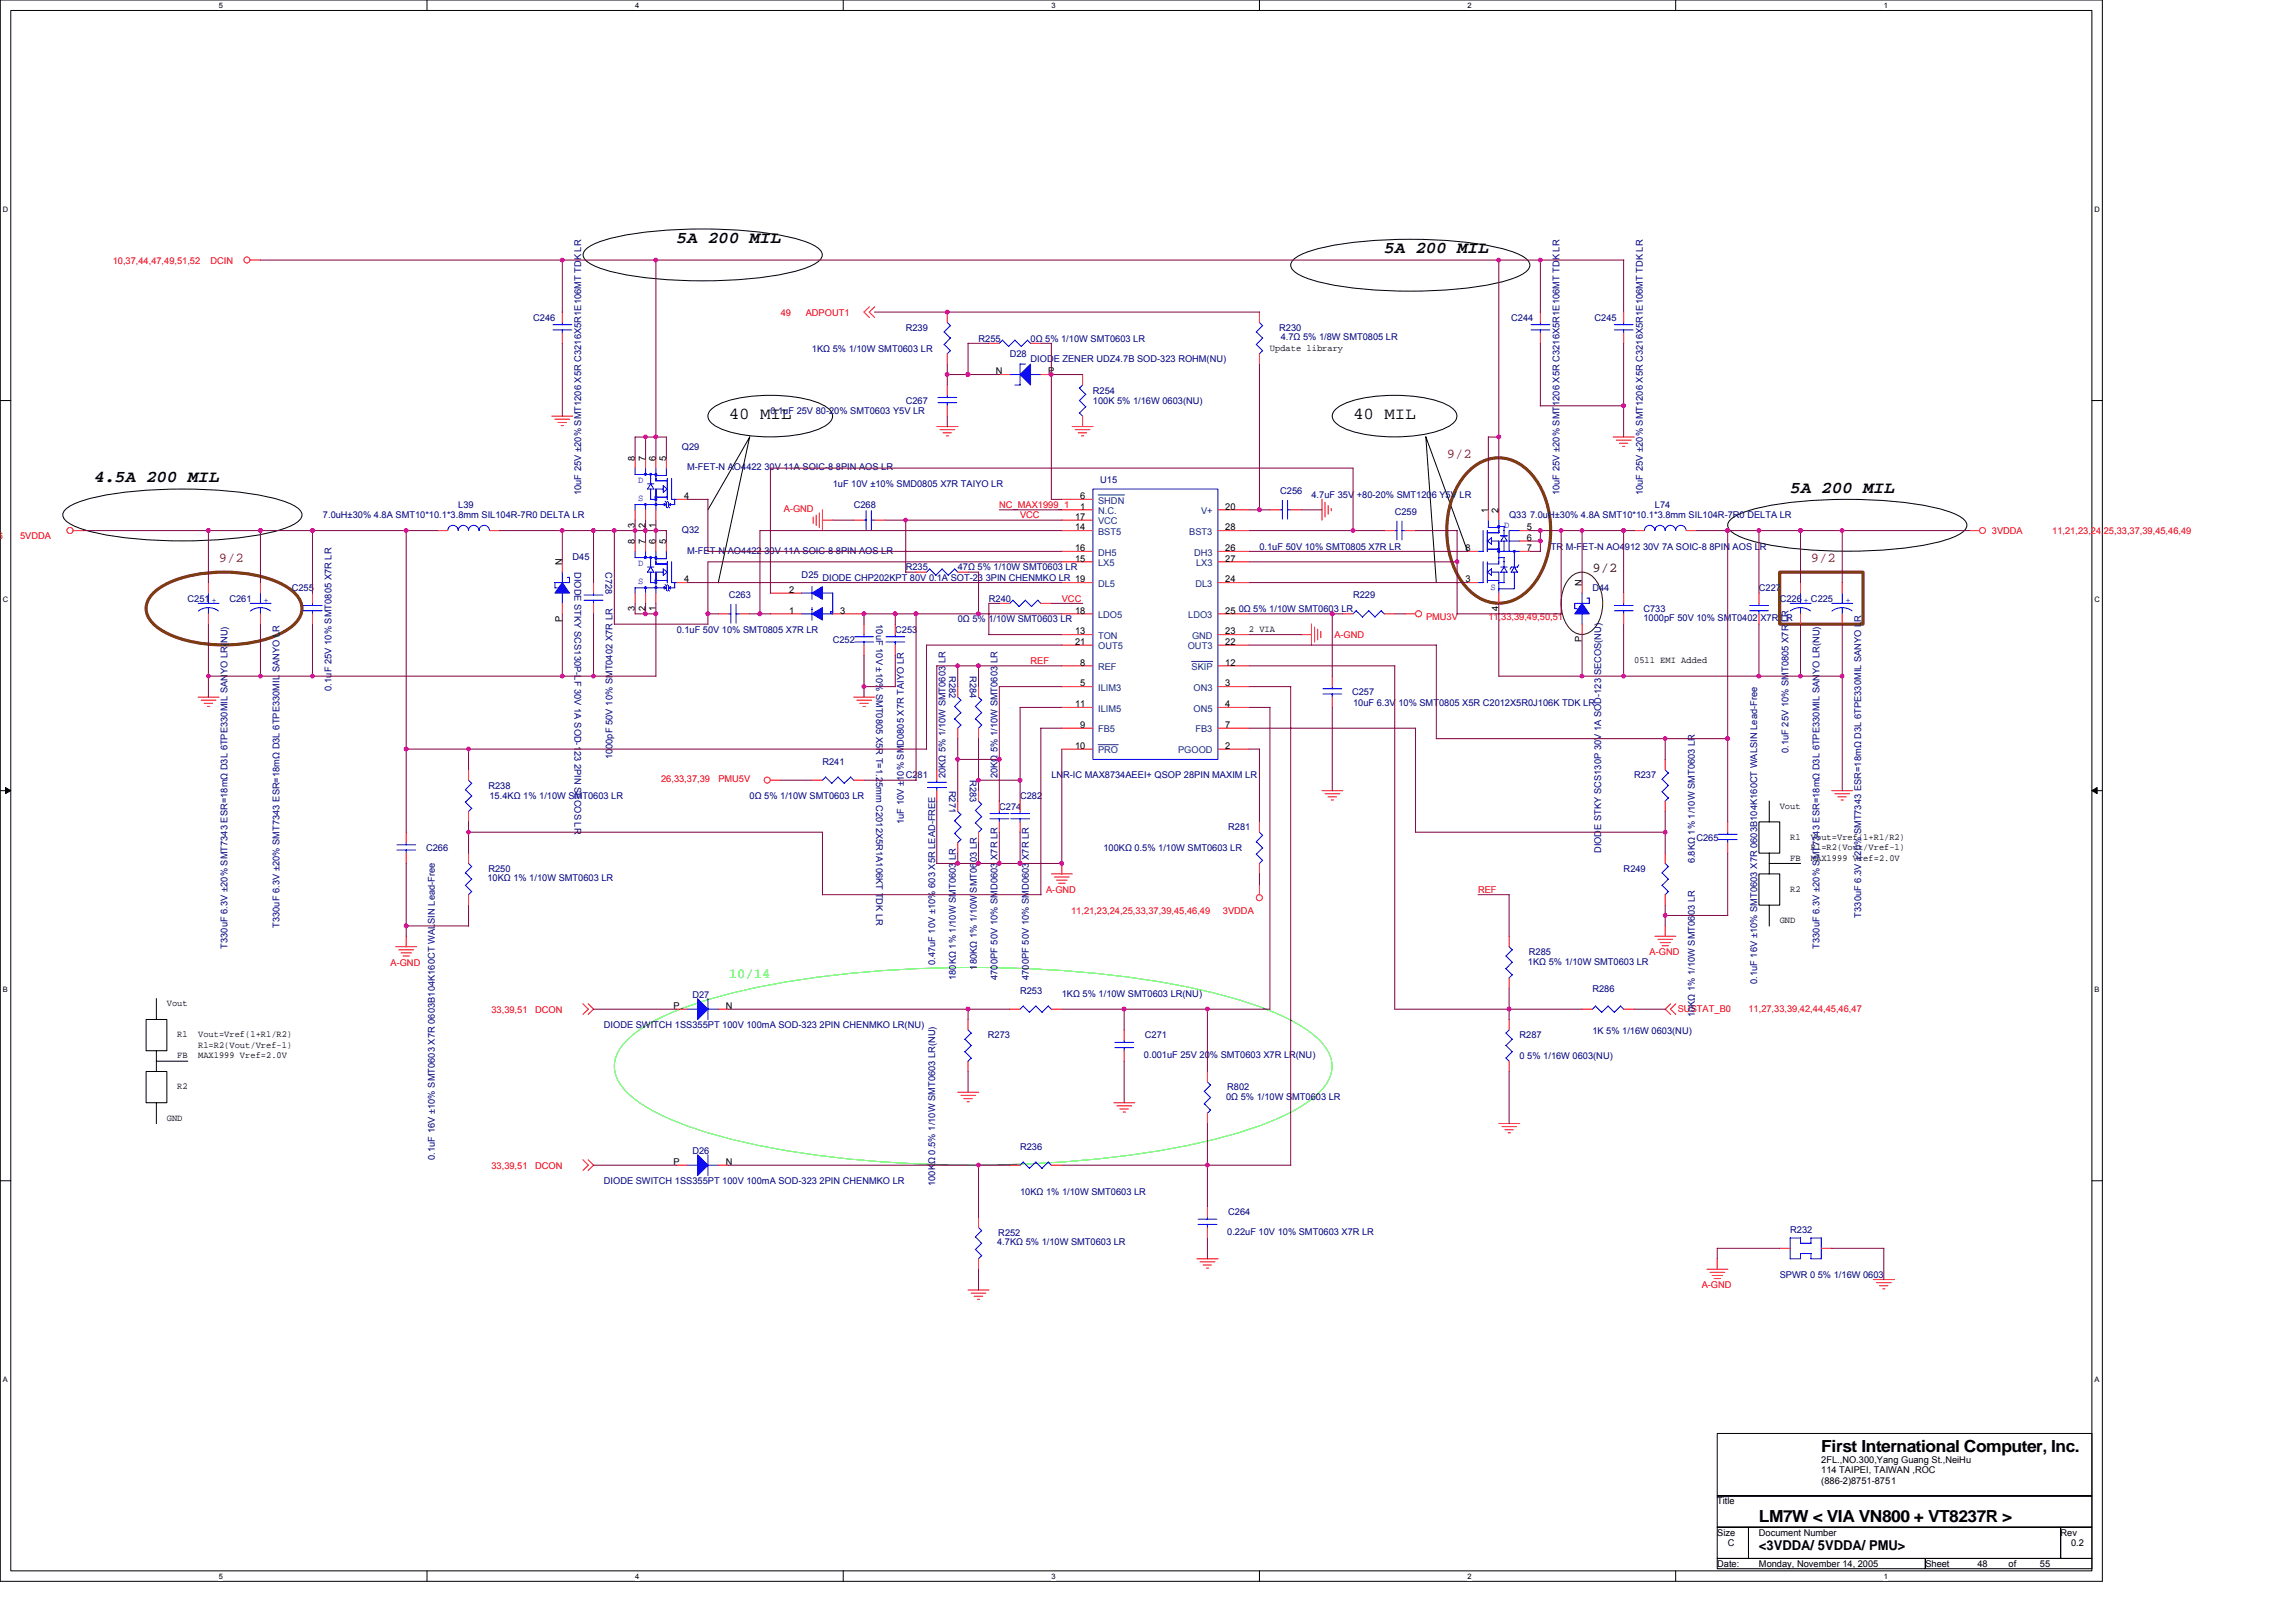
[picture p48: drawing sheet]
<svg xmlns="http://www.w3.org/2000/svg" width="297mm" height="210mm" viewBox="0 0 297 210" stroke-linecap="round" stroke-linejoin="round" font-family="sans-serif">
<defs><g id="words">
<g font-size="2.2">
<text x="87.5" y="31.5">5A 200 MIL</text>
<text x="179.1" y="32.8">5A 200 MIL</text>
<text x="94.3" y="54.2">40 MIL</text>
<text x="175" y="54.2">40 MIL</text>
<text x="12.2" y="62.4">4.5A 200 MIL</text>
<text x="231.6" y="63.8">5A 200 MIL</text>
<text x="235.6" y="187.9">First International Computer, Inc.</text>
<text x="227.6" y="197">LM7W &lt; VIA VN800 + VT8237R &gt;</text>
</g>
<g font-size="1.8" fill="#804000">
<text x="187.2" y="59.3">9/2</text>
<text x="28.3" y="72.7">9/2</text>
<text x="234.3" y="72.7">9/2</text>
</g>
<text font-size="1.8" fill="#400000" x="206" y="74.1">9/2</text>
<text font-size="1.8" fill="#0f0" x="94.3" y="126.6">10/14</text>
<text font-size="1.8" x="227.6" y="200.6">&lt;3VDDA/ 5VDDA/ PMU&gt;</text>
<g font-size="1.2" fill="#f00">
<text x="14.6" y="34.1">10,37,44,47,49,51,52</text>
<text x="27.2" y="34.1">DCIN</text>
<text x="101" y="40.8">49</text>
<text x="104.2" y="40.8">ADPOUT1</text>
<text x="129.3" y="65.7">NC_MAX1999_1</text>
<text x="-.3" y="69.8">6</text>
<text x="2.6" y="69.8">5VDDA</text>
<text x="101.4" y="66.3">A-GND</text>
<text x="132" y="67.1">VCC</text>
<text x="257.7" y="69.1">3VDDA</text>
<text x="265.5" y="69.1">11,21,23,24,25,33,37,39,45,46,49</text>
<text x="137.4" y="77.9">VCC</text>
<text x="172.6" y="82.5">A-GND</text>
<text x="184.5" y="80.3">PMU3V</text>
<text x="192.5" y="80.3">11,33,39,49,50,51</text>
<text x="133.3" y="85.9">REF</text>
<text x="85.5" y="101.3">26,33,37,39</text>
<text x="92.9" y="101.3">PMU5V</text>
<text x="135.3" y="115.5">A-GND</text>
<text x="138.6" y="118.2">11,21,23,24,25,33,37,39,45,46,49</text>
<text x="158.2" y="118.2">3VDDA</text>
<text x="191.2" y="115.5">REF</text>
<text x="50.5" y="125">A-GND</text>
<text x="213.4" y="123.6">A-GND</text>
<text x="63.6" y="131.1">33,39,51</text>
<text x="69.2" y="131.1">DCON</text>
<text x="217.1" y="131">SUSTAT_B0</text>
<text x="226.2" y="131">11,27,33,39,42,44,45,46,47</text>
<text x="63.6" y="151.3">33,39,51</text>
<text x="69.2" y="151.3">DCON</text>
<text x="220.2" y="166.7">A-GND</text>
</g>
<g font-size="1.2" fill="#000080">
<text x="69" y="41.5">C246</text>
<text x="195.5" y="41.5">C244</text>
<text x="206.3" y="41.5">C245</text>
<text x="105" y="45.5">1KΩ 5% 1/10W SMT0603 LR</text>
<text x="117.2" y="42.8">R239</text>
<text x="126.6" y="44.2">R255</text>
<text x="130.6" y="46.2">D28</text>
<text x="133.3" y="44.2">0Ω 5% 1/10W SMT0603 LR</text>
<text x="133.3" y="46.9">DIODE ZENER UDZ4.7B SOD-323 ROHM(NU)</text>
<text x="165.5" y="42.8">R230</text>
<text x="165.7" y="44">4.7Ω 5% 1/8W SMT0805 LR</text>
<text x="99.7" y="53.6">0.1uF 25V 80-20% SMT0603 Y5V LR</text>
<text x="117.2" y="52.3">C267</text>
<text x="141.4" y="50.9">R254</text>
<text x="141.4" y="52.3">100K 5% 1/16W 0603(NU)</text>
<text x="88.2" y="58.2">Q29</text>
<text x="59.3" y="65.7">L39</text>
<text x="75.2" y="64.1" transform="rotate(-90 75.2 64.1)">10uF 25V ±20% SMT1206 X5R C3216X5R1E106MT TDK LR</text>
<text x="88.9" y="60.9">M-FET-N AO4422 30V 11A SOIC-8 8PIN AOS LR</text>
<text x="107.7" y="63">1uF 10V ±10% SMD0805 X7R TAIYO LR</text>
<text x="110.4" y="65.7">C268</text>
<text x="142.3" y="62.5">U15</text>
<text x="165.6" y="64">C256</text>
<text x="169.7" y="64.4">4.7uF 35V +80-20% SMT1206 Y5V LR</text>
<text x="201.8" y="64.1" transform="rotate(-90 201.8 64.1)">10uF 25V ±20% SMT1206 X5R C3216X5R1E106MT TDK LR</text>
<text x="212.5" y="64.1" transform="rotate(-90 212.5 64.1)">10uF 25V ±20% SMT1206 X5R C3216X5R1E106MT TDK LR</text>
<text x="214.1" y="65.7">L74</text>
<text x="41.8" y="67.1">7.0uH±30% 4.8A SMT10*10.1*3.8mm SIL104R-7R0 DELTA LR</text>
<text x="88.2" y="69">Q32</text>
<text x="88.9" y="71.6">M-FET-N AO4422 30V 11A SOIC-8 8PIN AOS LR</text>
<text x="162.9" y="71.1">0.1uF 50V 10% SMT0805 X7R LR</text>
<text x="180.4" y="66.7">C259</text>
<text x="195.2" y="67.1">Q33</text>
<text x="197.9" y="67.1">7.0uH±30% 4.8A SMT10*10.1*3.8mm SIL104R-7R0 DELTA LR</text>
<text x="200.6" y="71.1">TR M-FET-N AO4912 30V 7A SOIC-8 8PIN AOS LR</text>
<text x="24.3" y="77.9">C251 +</text>
<text x="29.7" y="77.9">C261</text>
<text x="37.7" y="76.5">C255</text>
<text x="74.1" y="72.5">D45</text>
<text x="74.3" y="74" transform="rotate(90 74.3 74)">DIODE STKY SCS130P-LF 30V 1A SOD-123 2PIN SECOS LR</text>
<text x="78.4" y="74" transform="rotate(90 78.4 74)">C728</text>
<text x="94.3" y="77.4">C263</text>
<text x="103.7" y="74.7">D25</text>
<text x="106.4" y="75.1">DIODE CHP202KPT 80V 0.1A SOT-23 3PIN CHENMKO LR 19</text>
<text x="117.2" y="73.8">R235</text>
<text x="123.9" y="73.8">47Ω 5% 1/10W SMT0603 LR</text>
<text x="127.9" y="77.9">R240</text>
<text x="175" y="77.4">R229</text>
<text x="206" y="76.5">D44</text>
<text x="227.6" y="76.5">C227</text>
<text x="230.2" y="77.9">C226 + C225</text>
<text x="87.5" y="81.9">0.1uF 50V 10% SMT0805 X7R LR</text>
<text x="107.7" y="83.2">C252</text>
<text x="113.3" y="80.8" transform="rotate(90 113.3 80.8)">10uF 10V ±10% SMT0805 X5R T=1.25mm C2012X5R1A106KT TDK LR</text>
<text x="115.8" y="81.9">C253</text>
<text x="123.9" y="80.5">0Ω 5% 1/10W SMT0603 LR</text>
<text x="160.2" y="79.2">0Ω 5% 1/10W SMT0603 LR</text>
<text x="212.6" y="79.2">C733</text>
<text x="212.6" y="80.4">1000pF 50V 10% SMT0402 X7R LR</text>
<text x="42.9" y="89.4" transform="rotate(-90 42.9 89.4)">0.1uF 25V 10% SMT0805 X7R LR</text>
<text x="122.8" y="87.5" transform="rotate(90 122.8 87.5)">R282</text>
<text x="125.5" y="87.5" transform="rotate(90 125.5 87.5)">R284</text>
<text x="174.9" y="90">C257</text>
<text x="175" y="91.3">10uF 6.3V 10% SMT0805 X5R C2012X5R0J106K TDK LR</text>
<text x="79.2" y="98.3" transform="rotate(-90 79.2 98.3)">1000pF 50V 10% SMT0402 X7R LR</text>
<text x="106.4" y="99">R241</text>
<text x="117.2" y="100.7">C281</text>
<text x="122.3" y="100.7" transform="rotate(-90 122.3 100.7)">20KΩ 5% 1/10W SMT0603 LR</text>
<text x="125.5" y="101" transform="rotate(90 125.5 101)">R283</text>
<text x="129" y="100.7" transform="rotate(-90 129 100.7)">20KΩ 5% 1/10W SMT0603 LR</text>
<text x="136" y="100.7">LNR-IC MAX8734AEEI+ QSOP 28PIN MAXIM LR</text>
<text x="211.4" y="100.7">R237</text>
<text x="231.4" y="97.5" transform="rotate(-90 231.4 97.5)">0.1uF 25V 10% SMT0805 X7R LR</text>
<text x="63.2" y="102.1">R238</text>
<text x="63.3" y="103.4">15.4KΩ 1% 1/10W SMT0603 LR</text>
<text x="97" y="103.4">0Ω 5% 1/10W SMT0603 LR</text>
<text x="116.9" y="106.6" transform="rotate(-90 116.9 106.6)">1uF 10V ±10% SMD0805 X7R TAIYO LR</text>
<text x="122.8" y="102.3" transform="rotate(90 122.8 102.3)">R271</text>
<text x="129.3" y="104.8">C274</text>
<text x="132" y="103.4">C282</text>
<text x="158.9" y="107.5">R281</text>
<text x="55.1" y="110.2">C266</text>
<text x="63.2" y="112.8">R250</text>
<text x="142.7" y="110.2">100KΩ 0.5% 1/10W SMT0603 LR</text>
<text x="207.1" y="110.4" transform="rotate(-90 207.1 110.4)">DIODE STKY SCS130P 30V 1A SOD-123 SECOS(NU)</text>
<text x="210.1" y="112.8">R249</text>
<text x="219.3" y="111.7" transform="rotate(-90 219.3 111.7)">6.8KΩ 1% 1/10W SMT0603 LR</text>
<text x="219.5" y="108.8">C265</text>
<text x="63.1" y="114">10KΩ 1% 1/10W SMT0603 LR</text>
<text x="240.8" y="118.7" transform="rotate(-90 240.8 118.7)">T330uF 6.3V ±20% SMT7343 ESR=18mΩ D3L 6TPE330MIL SANYO LR</text>
<text x="29.4" y="122.8" transform="rotate(-90 29.4 122.8)">T330uF 6.3V ±20% SMT7343 ESR=18mΩ D3L 6TPE330MIL SANYO LR(NU)</text>
<text x="36.2" y="120.1" transform="rotate(-90 36.2 120.1)">T330uF 6.3V ±20% SMT7343 ESR=18mΩ D3L 6TPE330MIL SANYO LR</text>
<text x="121" y="124.9" transform="rotate(-90 121 124.9)">0.47uF 10V ±10% 603 X5R LEAD-FREE</text>
<text x="126.4" y="125.5" transform="rotate(-90 126.4 125.5)">180KΩ 1% 1/10W SMT0603 LR</text>
<text x="197.7" y="124.8">1KΩ 5% 1/10W SMT0603 LR</text>
<text x="197.8" y="123.6">R285</text>
<text x="235.4" y="122.8" transform="rotate(-90 235.4 122.8)">T330uF 6.3V ±20% SMT7343 ESR=18mΩ D3L 6TPE330MIL SANYO LR(NU)</text>
<text x="89.6" y="129.1">D27</text>
<text x="123.7" y="126.8" transform="rotate(-90 123.7 126.8)">180KΩ 1% 1/10W SMT0603 LR</text>
<text x="129" y="126.8" transform="rotate(-90 129 126.8)">4700PF 50V 10% SMD0603 X7R LR</text>
<text x="132" y="128.6">R253</text>
<text x="133.1" y="126.8" transform="rotate(-90 133.1 126.8)">4700PF 50V 10% SMD0603 X7R LR</text>
<text x="137.4" y="129">1KΩ 5% 1/10W SMT0603 LR(NU)</text>
<text x="206" y="128.3">R286</text>
<text x="219.3" y="131.7" transform="rotate(-90 219.3 131.7)">10KΩ 1% 1/10W SMT0603 LR</text>
<text x="227.3" y="127.4" transform="rotate(-90 227.3 127.4)">0.1uF 16V ±10% SMT0603 X7R 0603B104K160CT WALSIN Lead-Free</text>
<text x="78.1" y="133">DIODE SWITCH 1SS355PT 100V 100mA SOD-323 2PIN CHENMKO LR(NU)</text>
<text x="127.8" y="134.4">R273</text>
<text x="148" y="136.9">0.001uF 25V 20% SMT0603 X7R LR(NU)</text>
<text x="148.1" y="134.4">C271</text>
<text x="196.6" y="134.4">R287</text>
<text x="196.6" y="137.1">0 5% 1/16W 0603(NU)</text>
<text x="206" y="133.8">1K 5% 1/16W 0603(NU)</text>
<text x="158.6" y="142.3">0Ω 5% 1/10W SMT0603 LR</text>
<text x="158.8" y="141.1">R802</text>
<text x="89.6" y="149.3">D26</text>
<text x="132" y="148.8">R236</text>
<text x="56.2" y="150.1" transform="rotate(-90 56.2 150.1)">0.1uF 16V ±10% SMT0603 X7R 0603B104K160CT WALSIN Lead-Free</text>
<text x="78.1" y="153.2">DIODE SWITCH 1SS355PT 100V 100mA SOD-323 2PIN CHENMKO LR</text>
<text x="121" y="153.5" transform="rotate(-90 121 153.5)">100K</text>
<text x="121" y="150.6" transform="rotate(-90 121 150.6)">Ω 0.5% 1/10W SMT0603 LR(NU)</text>
<text x="132" y="154.6">10KΩ 1% 1/10W SMT0603 LR</text>
<text x="129" y="161.2">4.7KΩ 5% 1/10W SMT0603 LR</text>
<text x="129.2" y="160">R252</text>
<text x="158.8" y="159.8">0.22uF 10V 10% SMT0603 X7R LR</text>
<text x="158.9" y="157.3">C264</text>
<text x="231.6" y="159.6">R232</text>
<text x="230.2" y="165.4">SPWR 0 5% 1/16W 0603</text>
</g>
<g font-size="1.2">
<text x="164.3" y="45.4">Update library</text>
<text x="128.8" y="48.5">N</text>
<text x="135.6" y="48.5">P</text>
<text x="82.1" y="59.6" transform="rotate(-90 82.1 59.6)">8</text>
<text x="83.5" y="59.6" transform="rotate(-90 83.5 59.6)">7</text>
<text x="84.8" y="59.6" transform="rotate(-90 84.8 59.6)">6</text>
<text x="86.2" y="59.6" transform="rotate(-90 86.2 59.6)">5</text>
<text x="88.5" y="64.6">4</text>
<text x="139.8" y="64.6">6</text>
<text x="139.8" y="66">1</text>
<text x="158.5" y="66">20</text>
<text x="82.1" y="70.4" transform="rotate(-90 82.1 70.4)">8</text>
<text x="82.1" y="68.3" transform="rotate(-90 82.1 68.3)">3</text>
<text x="83.5" y="70.4" transform="rotate(-90 83.5 70.4)">7</text>
<text x="83.5" y="68.3" transform="rotate(-90 83.5 68.3)">2</text>
<text x="84.8" y="70.4" transform="rotate(-90 84.8 70.4)">6</text>
<text x="84.8" y="68.3" transform="rotate(-90 84.8 68.3)">1</text>
<text x="86.2" y="70.4" transform="rotate(-90 86.2 70.4)">5</text>
<text x="139.1" y="68.6">14</text>
<text x="139.1" y="71.3">16</text>
<text x="139.1" y="67.3">17</text>
<text x="158.5" y="71.3">26</text>
<text x="158.5" y="68.6">28</text>
<text x="189.6" y="71.3">8</text>
<text x="192.5" y="66.4" transform="rotate(-90 192.5 66.4)">1</text>
<text x="193.9" y="66.4" transform="rotate(-90 193.9 66.4)">2</text>
<text x="197.5" y="70">6</text>
<text x="197.5" y="68.6">5</text>
<text x="197.5" y="71.3">7</text>
<text x="72.7" y="73.1" transform="rotate(-90 72.7 73.1)">N</text>
<text x="88.5" y="75.4">4</text>
<text x="102.1" y="76.7">2</text>
<text x="139.1" y="72.7">15</text>
<text x="158.5" y="72.7">27</text>
<text x="158.5" y="75.4">24</text>
<text x="189.6" y="75.4">3</text>
<text x="204.7" y="75.8" transform="rotate(-90 204.7 75.8)">N</text>
<text x="72.7" y="80.4" transform="rotate(-90 72.7 80.4)">P</text>
<text x="82.1" y="79.1" transform="rotate(-90 82.1 79.1)">3</text>
<text x="83.5" y="79.1" transform="rotate(-90 83.5 79.1)">2</text>
<text x="84.8" y="79.1" transform="rotate(-90 84.8 79.1)">1</text>
<text x="102.1" y="79.4">1</text>
<text x="108.7" y="79.4">3</text>
<text x="139.1" y="79.4">18</text>
<text x="139.1" y="82.1">13</text>
<text x="139.1" y="83.5">21</text>
<text x="158.5" y="82.1">23</text>
<text x="158.5" y="83.5">22</text>
<text x="158.5" y="79.4">25</text>
<text x="161.6" y="81.7">2 VIA</text>
<text x="193.9" y="79.1" transform="rotate(-90 193.9 79.1)">4</text>
<text x="204.7" y="83.1" transform="rotate(-90 204.7 83.1)">P</text>
<text x="139.8" y="86.1">8</text>
<text x="139.8" y="88.8">5</text>
<text x="158.5" y="88.8">3</text>
<text x="158.5" y="86.1">12</text>
<text x="211.4" y="85.8">0511 EMI Added</text>
<text x="139.1" y="91.5">11</text>
<text x="139.8" y="94.2">9</text>
<text x="158.5" y="91.5">4</text>
<text x="158.5" y="94.2">7</text>
<text x="139.1" y="96.9">10</text>
<text x="158.5" y="96.9">2</text>
<text x="230.2" y="104.6">Vout</text>
<text x="231.6" y="108.7">R1</text>
<text x="231.6" y="111.4">FB</text>
<text x="234.3" y="111.4">MAX1999 Vref=2.0V</text>
<text x="234.3" y="108.7">Vout=Vref(1+R1/R2)</text>
<text x="234.3" y="110">R1=R2(Vout/Vref-1)</text>
<text x="230.2" y="119.4">GND</text>
<text x="231.6" y="115.4">R2</text>
<text x="21.6" y="130.2">Vout</text>
<text x="87.1" y="130.6">P</text>
<text x="93.9" y="130.6">N</text>
<text x="22.9" y="134.3">R1</text>
<text x="22.9" y="136.9">FB</text>
<text x="25.6" y="136.9">MAX1999 Vref=2.0V</text>
<text x="25.6" y="134.3">Vout=Vref(1+R1/R2)</text>
<text x="25.6" y="135.6">R1=R2(Vout/Vref-1)</text>
<text x="22.9" y="141">R2</text>
<text x="21.6" y="145">GND</text>
<text x="87.1" y="150.8">P</text>
<text x="93.9" y="150.8">N</text>
<text x="235.6" y="189.3">2FL.,NO.300,Yang Guang St.,NeiHu</text>
<text x="235.6" y="190.6">114 TAIPEI, TAIWAN ,ROC</text>
<text x="222.2" y="194.7">Title</text>
<text x="235.6" y="192">(886-2)8751-8751</text>
<text x="222.2" y="198.7">Size</text>
<text x="222.2" y="202.8">Date:</text>
<text x="223.5" y="200.1">C</text>
<text x="227.6" y="198.7">Document Number</text>
<text x="227.6" y="202.8">Monday, November 14, 2005</text>
<text x="249.1" y="202.8">Sheet</text>
<text x="255.8" y="202.8">48</text>
<text x="259.9" y="202.8">of</text>
<text x="263.9" y="202.8">55</text>
<text x="266.6" y="198.7">Rev</text>
<text x="267.9" y="200.1">0.2</text>
</g>
<g font-size="1.2" fill="#00f">
<text x="82.6" y="64.8">S</text>
<text x="82.6" y="62.5">D</text>
<text x="194.6" y="68.3">D</text>
<text x="34.1" y="78">+</text>
<text x="82.6" y="75.6">S</text>
<text x="82.6" y="73.3">D</text>
<text x="192.8" y="76.4">S</text>
<text x="238.7" y="78">+</text>
</g>
<g font-size="1.2" fill="#004080">
<text x="142.1" y="65.2">SHDN</text>
<text x="142.1" y="69.2">BST5</text>
<text x="142.1" y="66.5">N.C.</text>
<text x="142.1" y="71.9">DH5</text>
<text x="142.1" y="67.9">VCC</text>
<text x="153.9" y="69.2">BST3</text>
<text x="154.5" y="71.9">DH3</text>
<text x="155.4" y="66.5">V+</text>
<text x="142.1" y="73.3">LX5</text>
<text x="142.1" y="75.9">DL5</text>
<text x="154.7" y="75.9">DL3</text>
<text x="154.7" y="73.3">LX3</text>
<text x="142.1" y="80">LDO5</text>
<text x="142.1" y="82.7">TON</text>
<text x="153.7" y="80">LDO3</text>
<text x="154.2" y="82.7">GND</text>
<text x="142.1" y="86.7">REF</text>
<text x="142.1" y="89.4">ILIM3</text>
<text x="142.1" y="84">OUT5</text>
<text x="153.7" y="84">OUT3</text>
<text x="154.2" y="86.7">SKIP</text>
<text x="154.4" y="89.4">ON3</text>
<text x="142.1" y="94.8">FB5</text>
<text x="142.1" y="92.1">ILIM5</text>
<text x="154.4" y="92.1">ON5</text>
<text x="154.7" y="94.8">FB3</text>
<text x="142.1" y="97.5">PRO</text>
<text x="152.4" y="97.5">PGOOD</text>
</g>
<g font-size="1">
<text x="28.3" y="1">5</text>
<text x="82.2" y="1">4</text>
<text x="136" y="1">3</text>
<text x="189.9" y="1">2</text>
<text x="243.7" y="1">1</text>
<text x=".4" y="27.4">D</text>
<text x="271" y="27.4">D</text>
<text x=".4" y="77.9">C</text>
<text x="271" y="77.9">C</text>
<text x=".4" y="128.4">B</text>
<text x="271" y="128.4">B</text>
<text x=".4" y="178.9">A</text>
<text x="271" y="178.9">A</text>
<text x="28.3" y="204.3">5</text>
<text x="82.2" y="204.3">4</text>
<text x="136" y="204.3">3</text>
<text x="189.9" y="204.3">2</text>
<text x="243.7" y="204.3">1</text>
</g>
</g></defs>
<path d="M0 0h272v204.6h-272zM1.4 1.4h269.2v201.9h-269.2z" fill="none" stroke="#000" stroke-width=".13"/>
<g fill="#fff">
<path d="M28.3 .1h.5v1.1h-.5z"/>
<path d="M28.3 203.4h.5v1.1h-.5z"/>
</g>
<path d="M55.2 0v1.4M55.2 203.3v1.3" fill="none" stroke="#000" stroke-width=".13"/>
<g fill="#fff">
<path d="M82.2 .1h.5v1.1h-.5z"/>
<path d="M82.2 203.4h.5v1.1h-.5z"/>
</g>
<path d="M109.1 0v1.4M109.1 203.3v1.3" fill="none" stroke="#000" stroke-width=".13"/>
<g fill="#fff">
<path d="M136 .1h.5v1.1h-.5z"/>
<path d="M136 203.4h.5v1.1h-.5z"/>
</g>
<path d="M162.9 0v1.4M162.9 203.3v1.3" fill="none" stroke="#000" stroke-width=".13"/>
<g fill="#fff">
<path d="M189.9 .1h.5v1.1h-.5z"/>
<path d="M189.9 203.4h.5v1.1h-.5z"/>
</g>
<path d="M216.8 0v1.4M216.8 203.3v1.3" fill="none" stroke="#000" stroke-width=".13"/>
<g fill="#fff">
<path d="M243.7 .1h.5v1.1h-.5z"/>
<path d="M243.7 203.4h.5v1.1h-.5z"/>
<path d="M.4 26.6h.7v1h-.7z"/>
<path d="M271 26.6h.6v1h-.6z"/>
<path d="M.4 77.1h.7v1h-.7z"/>
<path d="M271 77.1h.6v1h-.6z"/>
</g>
<path d="M0 51.8h1.4M270.6 51.8h1.4" fill="none" stroke="#000" stroke-width=".13"/>
<g fill="#fff">
<path d="M.4 127.6h.6v1h-.6z"/>
<path d="M271 127.6h.6v1h-.6z"/>
</g>
<path d="M0 102.3h1.4M270.6 102.3h1.4" fill="none" stroke="#000" stroke-width=".13"/>
<path d="M.7 101.9l.7 .4-.7 .4zM270.6 102.3l.7-.4v.8z" fill="#000" stroke="#000" stroke-width=".13"/>
<g fill="#fff">
<path d="M.4 178h.6v1.1h-.6z"/>
<path d="M271 178h.6v1.1h-.6z"/>
</g>
<g fill="none" stroke="#000" stroke-width=".13">
<path d="M75.9 32.2a14.2 14.2 0 0 1 6.2-2 61.4 61.4 0 0 1 20.4 .6 9 9 0 0 1 3.4 1.4 .96 .96 0 0 1 0 1.6 14.2 14.2 0 0 1-6.2 1.9 61.2 61.2 0 0 1-20.4-.5 8.9 8.9 0 0 1-3.4-1.4 .96 .96 0 0 1 0-1.6zM167.5 33.5a14.2 14.2 0 0 1 6.1-1.9 61.4 61.4 0 0 1 20.4 .5 9 9 0 0 1 3.5 1.4 .96 .96 0 0 1 0 1.6 14.2 14.2 0 0 1-6.2 2 61.2 61.2 0 0 1-20.4-.6 8.9 8.9 0 0 1-3.4-1.4 .96 .96 0 0 1 0-1.6zM92 53a9.3 9.3 0 0 1 5.1-1.7 19.4 19.4 0 0 1 9.1 1 2.13 2.13 0 0 1 1.5 1.5 2.14 2.14 0 0 1-1.5 1.6 19.8 19.8 0 0 1-13.1 0 2.13 2.13 0 0 1-1.5-1.6l.1-.4zM97 56.6l-4.1 18.8M97 56.5l-5.4 9.5M172.8 53a9.3 9.3 0 0 1 5.1-1.7 19.4 19.4 0 0 1 9 1 2.13 2.13 0 0 1 1.6 1.5 2.14 2.14 0 0 1-1.6 1.6 19.8 19.8 0 0 1-13 0 2.13 2.13 0 0 1-1.5-1.6l.1-.4zM8.6 65.8a14.2 14.2 0 0 1 6.2-1.9 61.4 61.4 0 0 1 20.4 .5 9 9 0 0 1 3.4 1.4 .96 .96 0 0 1 0 1.7 14.2 14.2 0 0 1-6.2 1.9 61.2 61.2 0 0 1-20.4-.5 8.9 8.9 0 0 1-3.4-1.4 .96 .96 0 0 1 0-1.7zM189.9 71.4l-5.4-14.9 1.3 18.9M224 67.1a14.2 14.2 0 0 1 6.1-1.9 61.4 61.4 0 0 1 20.5 .5 9 9 0 0 1 3.4 1.4 .96 .96 0 0 1 0 1.7 14.2 14.2 0 0 1-6.2 1.9 61.2 61.2 0 0 1-20.4-.5 8.9 8.9 0 0 1-3.4-1.4 .96 .96 0 0 1 0-1.7zM227.6 106.4h2.6v4h-2.6zM227.6 113.1h2.6v4h-2.6zM228.9 111.7h4.1"/>
<path d="M228.9 103.7v2.7M228.9 110.4v2.7M228.9 117.1v2.7M18.9 138.7h2.7v4h-2.7zM18.9 131.9h2.7v4.1h-2.7zM20.2 129.2v2.7M20.2 136v2.7M20.2 137.3h4.1M0 152.8h1.4M20.2 142.7v2.7M270.6 152.8h1.4M222.2 185.5h48.4v8.1h-48.4z"/>
<path d="M222.2 193.6h48.4v4h-48.4zM222.2 197.6h4v4.1h-4zM226.2 197.6h40.4v4.1h-40.4zM266.6 197.6h4v4.1h-4zM222.2 201.7h26.9v1.3h-26.9zM249.1 201.7h21.5v1.3h-21.5z"/>
</g>
<path d="M19.8 76.8a11.3 11.3 0 0 1 6.3-2.6 18.4 18.4 0 0 1 10.5 1.5 4.6 4.6 0 0 1 2.4 2.3 2.6 2.6 0 0 1-.9 2.7 11.3 11.3 0 0 1-6.2 2.6 18.3 18.3 0 0 1-10.5-1.5 4.6 4.6 0 0 1-2.4-2.4 2.6 2.6 0 0 1 .8-2.6zM189.8 61.2a5.3 5.3 0 0 1 8.2 0 11.9 11.9 0 0 1 1.7 12.2 7.3 7.3 0 0 1-4.9 4.6 5.6 5.6 0 0 1-5.7-2.7 12.2 12.2 0 0 1 0-13.3zM230.2 74h10.8v6.8h-10.8z" fill="none" stroke="#804000" stroke-width=".4"/>
<path d="M203.1 74.7a2.07 2.07 0 0 1 3.5 .5 5.4 5.4 0 0 1-.4 6.2 2.06 2.06 0 0 1-3.5-.5 5.4 5.4 0 0 1 .4-6.2z" fill="none" stroke="#400000" stroke-width=".13"/>
<path d="M81.3 134.4a23.9 23.9 0 0 1 8.7-4.5 105.4 105.4 0 0 1 26.1-4.4 152.5 152.5 0 0 1 36.7 2.1 56.3 56.3 0 0 1 14.2 4.4 11.6 11.6 0 0 1 4.9 4.2 3.9 3.9 0 0 1-.6 4.5 14.5 14.5 0 0 1-5.8 4 71 71 0 0 1-18 4.6 155.8 155.8 0 0 1-48.5-.9 56.3 56.3 0 0 1-14.2-4.5 11.6 11.6 0 0 1-4.9-4.1 3.9 3.9 0 0 1 .6-4.5z" fill="none" stroke="#0f0" stroke-width=".13"/>
<g fill="none" stroke="#f00" stroke-width=".13">
<path d="M32.3 33.7h1.4M112.5 39.7l-.7 .7 .7 .7M113.2 39.7l-.7 .7 .7 .7M71.4 53.8h2.7M71.8 54.3h1.9M72.2 54.7h1.1M72.6 55.1h.3M72.7 40.4v1.3M72.7 43.1v1.3M82.2 59.2v1.4M83.5 59.2v1.4M84.9 59.2v1.4"/>
<path d="M86.2 59.2v1.4M121.2 55.2h2.7M121.6 55.6h1.9M122 56h1.1M122.4 56.4h.3M122.6 40.4v1.3M122.6 45.8v1.3M122.6 49.8v1.4M122.6 52.5v1.3M127.9 44.4h1.4M129.3 48.5h1.3M133.3 44.4h1.4"/>
<path d="M134.7 48.5h1.3M138.7 55.2h2.7M139.1 55.6h1.9M139.5 56h1.1M139.9 56.4h.3M140.1 48.5v1.3M140.1 53.8v1.4M162.9 40.4v1.3M162.9 45.8v1.3M199.3 40.4v1.3M199.3 43.1v1.3M208.7 56.6h2.7"/>
<path d="M209.1 57h1.9M209.5 57.4h1.1M209.9 57.8h.3M210.1 40.4v1.3M210.1 43.1v1.3M9.5 68.7h1.3M27 75.4v1.4M27 79.4v1.4M33.7 75.4v1.4M33.7 79.4v1.4M40.4 76.8v1.3M40.4 79.4v1.4"/>
<path d="M56.6 68.7h1.3M63.3 68.7h1.4M72.7 72.7v1.3M72.7 78.1v1.3M76.8 75.4v1.4M76.8 78.1v1.3M82.2 66v1.3M82.2 70v1.4M82.2 76.8v1.3M83.5 66v1.3M83.5 70v1.4M83.5 76.8v1.3"/>
<path d="M84.9 66v1.3M84.9 70v1.4M84.9 76.8v1.3M86.2 70v1.4M87.5 64.6h1.4M87.5 75.4h1.4M92.9 79.4h1.4M95.6 79.4h1.4M99.7 79.4h4M99.7 76.8h4M105.2 66.9v.8M105.6 66.7v1.3"/>
<path d="M106 66.4v1.9M106.4 67.3h1.3M106.4 66v2.7M107.7 79.4h4.1M110.4 67.3h1.4M113.1 67.3h1.4M118.5 74h1.4M123.9 74h1.3M129.3 78.1h1.3M134.7 78.1h1.3M137.4 67.3h4M137.4 79.4h4"/>
<path d="M137.4 68.7h4M137.4 66h4M137.4 64.6h4M137.4 71.4h4M137.4 72.7h4M137.4 75.4h4M157.6 79.4h4M157.6 68.7h4M157.6 66h4M157.6 71.4h4M157.6 72.7h4M157.6 75.4h4"/>
<path d="M164.3 66h1.3M167 66h1.3M171 64.6v2.7M171.4 65v1.9M171.8 65.4v1.1M172.2 65.8v.3M173.7 79.4h1.3M179.1 79.4h1.3M179.1 68.7h1.3M181.8 79.4h1.4M181.8 68.7h1.3M189.9 71.4h1.3"/>
<path d="M189.9 75.4h1.3M192.5 66v1.3M193.9 66v1.3M193.9 76.8v1.3M196.6 68.7h1.3M196.6 71.4h1.3M196.6 70h1.3M204.7 75.4v1.4M210.1 76.8v1.3M210.1 79.4v1.4M211.4 68.7h1.3M218.1 68.7h1.4"/>
<path d="M227.6 76.8v1.3M227.6 79.4v1.4M232.9 75.4v1.4M232.9 79.4v1.4M238.3 75.4v1.4M238.3 79.4v1.4M254.8 68.7h1.3M25.6 90.2h2.7M26 90.6h1.9M26.4 91h1.1M26.8 91.4h.3M60.6 99.6v1.4"/>
<path d="M110.4 90.2h2.8M110.8 90.6h2M111.2 91h1.1M111.7 91.4h.2M111.8 80.8v1.3M111.8 83.5v1.3M115.8 80.8v1.3M115.8 83.5v1.3M121.2 99.6v1.4M123.9 88.9v1.3M123.9 94.2v1.4M126.6 88.9v1.3"/>
<path d="M126.6 94.2v1.4M137.4 82.1h4M137.4 86.2h4M137.4 88.9h4M137.4 94.2h4M137.4 96.9h4M137.4 83.5h4M137.4 91.5h4M157.6 82.1h4M157.6 86.2h4M157.6 88.9h4M157.6 94.2h4"/>
<path d="M157.6 96.9h4M157.6 83.5h4M157.6 91.5h4M168.3 82.1h1.4M169.7 80.8v2.7M170.1 81.2v1.9M170.5 81.4v1.4M170.9 81.7v.8M172.4 87.5v1.4M172.4 90.2v1.3M204.7 80.8v1.3M215.4 98.3v1.3"/>
<path d="M52.6 107.7v1.4M52.6 110.4v1.3M60.6 105v1.4M60.6 110.4v1.3M60.6 115.8v1.3M99.6 101h1.4M105 101h1.4M110.4 101h1.4M121.2 102.3v1.4M123.9 103.7v1.3M123.9 109.1v1.3M126.6 102.3v1.4"/>
<path d="M126.6 107.7v1.4M129.3 103.7v1.3M129.3 106.4v1.3M132 103.7v1.3M132 106.4v1.3M136 113.1h2.7M136.4 113.5h1.9M136.7 113.9h1.3M137 114.3h.8M137.4 111.7v1.4M162.9 106.4v1.3M162.9 111.7v1.4"/>
<path d="M162.9 114.4v1.4M171 102.3h2.7M171.4 102.7h1.9M171.8 103.1h1.1M172.2 103.5h.3M215.4 103.7v1.3M215.4 110.4v1.3M215.4 115.8v1.3M215.4 119.8v1.4M223.5 106.4v1.3M223.5 109.1v1.3M237 102.3h2.7"/>
<path d="M237.4 102.7h1.9M237.8 103.1h1.1M238.2 103.5h.3M51.2 122.5h2.7M51.6 122.9h1.9M51.9 123.3h1.4M52.2 123.7h.8M52.6 121.2v1.3M75.4 129.9l.7 .7-.7 .7M76.1 129.9l.7 .7-.7 .7M87.5 130.6h1.4M92.9 130.6h1.4"/>
<path d="M125.2 131.9v1.4M125.2 137.3v1.4M130.6 130.6h1.4M136 130.6h1.4M145.4 133.3v1.3M145.4 136v1.3M156.2 138.7v1.3M195.2 121.2v1.3M195.2 126.6v1.3M195.2 131.9v1.4M195.2 137.3v1.4M204.7 130.6h1.3"/>
<path d="M210.1 130.6h1.3M214.1 121.2h2.7M214.5 121.6h1.9M214.8 122h1.3M215 122.4h.9M216.1 129.9l-.7 .7 .7 .7M216.8 129.9l-.7 .7 .7 .7M75.4 150.1l.7 .7-.7 .7M76.1 150.1l.7 .7-.7 .7M87.5 150.8h1.4M92.9 150.8h1.4M123.9 141.4h2.7"/>
<path d="M124.3 141.8h1.9M124.7 142.2h1.1M125.1 142.6h.3M126.6 157.5v1.4M130.6 150.8h1.4M136 150.8h1.4M144.1 142.7h2.7M144.5 143.1h1.9M144.9 143.5h1.1M145.3 143.9h.3M156.2 144.1v1.3M156.2 156.2v1.3"/>
<path d="M156.2 158.9v1.3M193.9 145.4h2.7M194.3 145.8h1.9M194.7 146.2h1.1M195.1 146.6h.3M125.2 166.9h2.7M125.6 167.3h1.9M126 167.7h1.1M126.4 168.1h.3M126.6 162.9v1.4M154.9 162.9h2.7M155.3 163.3h1.9"/>
<path d="M155.7 163.7h1M156.1 164.1h.3M220.8 164.3h2.7M221.2 164.7h1.9M221.5 165.1h1.4M221.8 165.5h.8M222.2 162.9v1.4M230.2 161.5h1.4M235.6 161.5h1.4M242.4 165.6h2.7M242.8 166h1.9M243.2 166.4h1"/>
<path d="M243.6 166.8h.3"/>
<circle cx="31.9" cy="33.6" r=".39"/>
<circle cx="9.1" cy="68.7" r=".4"/>
<circle cx="183.5" cy="79.4" r=".39"/>
<circle cx="256.5" cy="68.7" r=".39"/>
<circle cx="99.3" cy="101" r=".39"/>
<circle cx="162.9" cy="116.2" r=".39"/>
</g>
<g fill="none" stroke="#00f" stroke-width=".13">
<path d="M71.5 42.7h2.5M71.5 42h2.5M72.7 41.7v.3M72.7 42.7v.4M121.3 52.1h2.5M121.3 51.4h2.5M122.1 42.9l.9 .9-.9 .8M122.1 44.6l.9 .8M122.6 41.7l.4 .5M122.6 51.2v.3M122.6 52.1v.4M123 42.1l-.9 .9"/>
<path d="M123 45.4l-.5 .4M129.3 44.4l.4-.4 .8 .9M130.6 48.5h1.4M131.3 44l.8 .9M131.3 49.8h.7M131.3 44l-.8 .8M132 47.1v2.7M132 47.1h.7M133.3 48.5h1.4M133.3 44.4l-.4-.4-.8 .8M139.6 53.4l.5 .4M139.6 51.8l.9 .8"/>
<path d="M139.6 50.2l.9 .8M140.1 49.8l-.4 .4M140.5 52.6l-.8 .8M140.5 51l-.8 .8M162.5 42.9l.9 .9M162.5 44.6l.9 .8M162.9 41.7l.5 .5M163.3 42.1l-.8 .9M163.3 43.8l-.8 .8M163.3 45.4l-.4 .4M198.1 42.7h2.4M198.1 42h2.4"/>
<path d="M199.3 41.7v.3M199.3 42.7v.4M208.8 42.7h2.5M208.8 42h2.5M210.1 41.7v.3M210.1 42.7v.4M25.6 78.1h2.7M27 76.8v1.3M27 78.6v.9M28.3 79.1a2.15 2.15 0 0 0-1.4-.5 2.08 2.08 0 0 0-1.2 .5M32.4 78.1h2.7M33.7 76.8v1.3"/>
<path d="M33.7 78.6v.9M35 79.1a2.15 2.15 0 0 0-1.3-.5 2.08 2.08 0 0 0-1.3 .5M39.2 79h2.5M39.2 78.4h2.5M40.4 78.1v.3M40.4 79v.4M57.9 68.6a.68 .68 0 0 1 .7-.6 .68 .68 0 0 1 .7 .6 .67 .67 0 0 1 .7-.6 .67 .67 0 0 1 .6 .6 .68 .68 0 0 1 .7-.6 .68 .68 0 0 1 .7 .6 .68 .68 0 0 1 .7-.6 .68 .68 0 0 1 .6 .6M71.8 76.1h.3M72.7 74v1.4M72.7 76.7v1.4M73.4 74.7h.3v.7M73.7 75.4h-1.9v.7"/>
<path d="M75.6 77.7h2.4M75.6 77h2.4M76.8 76.8v.2M76.8 77.7v.4M82.2 71.3l-.1 .9h2.8M82.2 60.6l-.1 .8h2.8M83.4 72.1h.2zM83.4 61.3h.2l-.1 .1zM83.5 60.6v.8M83.5 65.3v.7M83.5 71.3v.9M83.5 76.1v.7"/>
<path d="M83.8 73.4h.8M83.8 62.6h.8M84.2 75.4h.7M84.2 64.6h.7M84.2 61.4v1.2l.4 .7h-.8l.4-.7M84.2 63.3v1.3M84.2 72.1v1.3l.4 .7M84.2 74v1.4M84.2 73.4l-.4 .6h.8M84.7 64.6l.1 .1zM84.7 75.4l.1 .1zM84.8 74h1"/>
<path d="M84.8 75.1h1.5M84.8 64.3h1.5M84.8 63.3h1M84.9 71.4v1.6h1.5M84.9 60.6v1.6M84.9 63.3v2.7M84.9 74v2.8M84.9 62.2h1.5M84.9 61.5h1.3M84.9 72.3h1.3M85.8 62.9l.5 .4M85.8 73.6l.5 .4"/>
<path d="M85.8 62.9v.8M85.8 73.6v.9l.6-.5M85.9 65.2l.3 .1M85.9 75.9l.3 .2M85.9 65.3h-3.8l.1 .7M85.9 65.2v.2M85.9 75.9v.3M85.9 76.1h-3.7v.7M86 64.9l.2 .1v.6M86 75.6l.2 .2v.6l.2 .1M86.2 60.6v.9M86.2 71.3v1"/>
<path d="M86.2 65.6l.2 .1M86.2 65.3l-.3 .1M86.2 76.1l-.3 .1M86.3 64.9l.2 .1v.6l.1 .1M86.3 75.6l.2 .2M86.3 61.9v2.7M86.3 72.7v2.7M86.4 63.3l-.6 .4M86.5 65.3l.2 .1M86.5 76.1l.2 .1M86.5 75.8v.5l.1 .2M86.5 76.1l.2-.2v.3"/>
<path d="M86.7 65.2v.2M86.8 65.2l-.3 .1M86.9 72.7v2.7h.6M86.9 61.9v2.7h.6M87.3 64.6v.7h-.6M87.3 75.4v.7h-.6M94.3 79.4h.3M94.5 78.2v2.4M95.2 79.4h.4M95.2 78.2v2.4M103.7 79.4h1.3M103.7 76.8h1.3"/>
<path d="M105 75.9v1.7M105 78.6v1.7M106.4 79.4h1.3M106.4 76.8h1.3v2.7M107.5 79.1v.3M107.5 79.2h.3M111.8 67.3h.3M112.1 66.1v2.4M112.7 67.3h.4M112.7 66.1v2.4M120.3 73.6l.8 .9M120.3 73.6l-.4 .4"/>
<path d="M121.9 73.6l.8 .9M121.9 73.6l-.8 .8M123.5 73.6l.4 .5M123.5 73.6l-.8 .8M131 77.7l.9 .8M131.1 77.7l-.5 .4M132.6 77.7l.9 .8M132.7 77.7l-.9 .8M134.3 77.7l.4 .4M134.3 77.7l-.8 .8M141.4 63.3h16.2v35h-16.2zM165.6 66h.3"/>
<path d="M165.9 64.7v2.5M166.6 66h.4M166.6 64.7v2.5M175.4 79l.9 .9M175.5 79l-.5 .4M177.1 79l-.8 .8M178.7 79l.4 .5M178.7 79l-.8 .9-.8-.9M180.4 68.7h.3M180.7 67.4v2.5M181.4 68.7h.4M181.4 67.4v2.5"/>
<path d="M191.2 71.4h.7M191.9 68.6v2.8M191.9 72.7v2.7h-.7M192.4 70l.6 .4M192.4 68.7v2.7M192.4 72.7v2.7M192.4 71.1h1.5M192.4 70l.6-.4v.8M192.4 75.1h1.5M192.5 67.3v1h1.4M193 70h.9M193 74h.9"/>
<path d="M193 73.6l-.6 .4 .6 .5v-.9M193.9 71.4h2.7M193.9 75.4h.7M193.9 72.2h.7M193.9 68.1h.7M193.9 67.3v1.7l-1.5-.1M193.9 70v3h-1.5M193.9 74v2.8M193.9 71.4h.1l-.1 .1zM194.2 73.4h.8M194.2 69.3h.8M194.6 69.3l.4 .7h-.8"/>
<path d="M194.6 73.4l.4 .6h-.8M194.6 68.1v1.2l-.4 .7M194.6 70v1.4M194.6 72.1v1.3l-.4 .7M194.6 74v1.4M195.2 70h1.4M195.8 71.3h.2v.1h-.2zM195.9 73.4l.4 .6h-.8M195.9 74v2.2h-2M195.9 71.4v2l-.4 .7M196.5 73.1l-.2 .3h-.8l-.1 .3M196.6 68.7h-1.4v2.7"/>
<path d="M203.7 78.8h.3M204.7 76.7v1.4M204.7 79.4v1.4M205.3 77.4h.3v.7M205.6 78.1h-1.9v.7M208.8 79h2.5M208.8 78.4h2.5M210.1 78.1v.3M210.1 79v.4M212.7 68.6a.68 .68 0 0 1 .7-.6 .68 .68 0 0 1 .7 .6 .67 .67 0 0 1 .7-.6 .67 .67 0 0 1 .6 .6 .68 .68 0 0 1 .7-.6 .68 .68 0 0 1 .7 .6 .68 .68 0 0 1 .7-.6 .68 .68 0 0 1 .6 .6M226.4 79h2.4M226.4 78.4h2.4"/>
<path d="M227.6 78.1v.3M227.6 79v.4M231.6 78.1h2.7M231.6 79.1a2.15 2.15 0 0 1 1.3-.5 2.15 2.15 0 0 1 1.3 .5M232.9 76.8v1.3M232.9 78.6v.9M237 78.1h2.7M238.3 76.8v1.3M238.3 78.6v.9M239.6 79.1a2.17 2.17 0 0 0-2.6 0M110.6 83.1h2.4M110.6 82.4h2.4"/>
<path d="M111.8 82.1v.3M111.8 83.1v.4M114.6 83.1h2.4M114.6 82.4h2.4M115.8 82.1v.3M115.8 83.1v.4M123.5 91.4l.8 .8M123.5 93l.8 .9M123.9 90.2l.4 .4M124.3 90.6l-.8 .8M124.3 92.2l-.8 .8M124.3 93.8l-.4 .5"/>
<path d="M126.2 91.4l.8 .8M126.2 93l.8 .9M126.6 90.2l.4 .4-.8 .8M127 92.2l-.8 .8M127 93.8l-.4 .5M171.2 89.8h2.4M171.2 89.1h2.4M172.4 88.9v.3M172.4 89.8v.4M215.4 99.6l.5 .5M51.3 110h2.5M51.3 109.3h2.5"/>
<path d="M52.6 109.1v.2M52.6 110v.4M60.2 102.2l.8 .8-.8 .8M60.2 103.8l.8 .8M60.2 112.9l.8 .9-.8 .8M60.2 114.6l.8 .8M60.6 101l.4 .4M60.6 111.7l.4 .5M61 101.4l-.8 .8M61 104.6l-.4 .4M61 112.1l-.8 .9M61 115.4l-.4 .4"/>
<path d="M106.8 100.6l.8 .8M106.8 100.5l-.4 .5M108.4 100.6l.8 .8M108.4 100.5l-.8 .9M110 100.6l.5 .4M110.1 100.5l-.9 .9M120 101.9h2.4M120 101.2h2.4M121.2 101v.3M121.2 101.9v.4M123.5 106.2l.8 .9M123.5 107.8l.8 .9"/>
<path d="M123.9 105l.4 .4M124.3 105.4l-.8 .8M124.3 107l-.8 .9M124.3 108.6l-.4 .5M126.2 104.9l.8 .8-.8 .8M126.2 106.5l.8 .8M126.6 103.7l.4 .4M127 104.1l-.8 .8M127 107.3l-.4 .4M128.1 106h2.4M128.1 105.3h2.4M129.3 105v.3"/>
<path d="M129.3 105.9v.5M130.8 106h2.4M130.8 105.3h2.4M132 105v.3M132 105.9v.5M162.5 110.5l.9 .9M162.9 107.7l.5 .4M163.3 108.1l-.8 .8 .9 .8M163.3 109.7l-.8 .9M163.3 111.3l-.4 .5M215 112.9l.9 .9M215 114.6l.9 .8"/>
<path d="M215 102.4l.9 .9M215.4 111.7l.5 .5M215.8 112.1l-.8 .9M215.8 113.8l-.8 .8M215.8 115.4l-.4 .4M215.8 100l-.8 .9 .9 .8M215.8 101.6l-.8 .9M215.8 103.3l-.4 .4M222.3 108.6h2.4M222.3 108h2.4M223.5 107.7v.3M223.5 108.6v.5"/>
<path d="M88.9 130.6h1.4M91.6 129.2v2.8M91.6 130.6h1.4M124.8 136.1l.8 .8-.4 .5M124.8 134.5l.9 .8M125.2 133.3l.5 .4M125.6 133.7l-.8 .8M125.6 135.3l-.8 .8M132 130.6l.4-.4 .8 .8M134 130.2l.8 .8M134 130.2l-.8 .8M135.6 130.2l.4 .4"/>
<path d="M135.6 130.2l-.8 .8M144.2 135.6h2.5M144.2 134.9h2.5M145.4 134.6v.3M145.4 135.6v.4M194.8 136.9l.4 .4M194.8 135.3l.8 .8M194.8 133.7l.8 .8M194.8 123.7l.9 .8M194.8 125.3l.9 .9M195.2 122.5l.5 .4M195.3 133.3l-.5 .4"/>
<path d="M195.6 122.9l-.8 .8M195.6 124.5l-.8 .9M195.6 126.2l-.4 .4M195.7 136.1l-.9 .8M195.7 134.5l-.9 .8M206.4 130.2l.8 .8M206.4 130.2l-.4 .4M208 130.2l.9 .8M208.1 130.2l-.9 .8M209.7 130.2l.4 .4M209.7 130.2l-.9 .8M88.9 150.8h1.4"/>
<path d="M91.6 149.4v2.7M91.6 150.8h1.4M126.6 158.9l.4 .4M127 159.3l-.8 .8M132.4 150.4l-.4 .4M134 150.4l.8 .8M134 150.4l-.8 .8-.8-.8M135.6 150.4l.4 .4M135.6 150.4l-.8 .8M155 158.5h2.4M155 157.8h2.4M155.8 141.2l.8 .8"/>
<path d="M155.8 142.8l.8 .9M156.2 157.5v.3M156.2 158.4v.5M156.2 140l.4 .4M156.6 140.4l-.8 .8M156.6 142l-.8 .9M156.6 143.7l-.4 .4M126.2 160.1l.8 .8M126.2 161.7l.8 .8M127 160.9l-.8 .8M127 162.5l-.4 .4M232.9 162.2v.7h-1.3"/>
<path d="M232.9 160.2v.7M232.9 162.2h1.4M232.9 160.9h1.4M233 160.2h-1.4v2.7M234.3 160.2h1.3v2.7M234.3 162.2v.7h1.3M234.3 160.2v.7"/>
</g>
<g fill="#00f" stroke="#00f" stroke-width=".13">
<path d="M90.3 149.4l1.3 1.4-1.3 1.3z" fill-rule="evenodd"/>
<path d="M193.8 68h.1l.1 .2-.1 .2-.1-.1z" fill-rule="evenodd"/>
<path d="M193.8 71h.2v.2h-.2z" fill-rule="evenodd"/>
<path d="M193.8 71.3h.2v.1h-.2z" fill-rule="evenodd"/>
<path d="M90.3 129.2l1.3 1.4-1.3 1.3z" fill-rule="evenodd"/>
<path d="M84.8 61.3h.1l.1 .1-.1 .2h-.1z" fill-rule="evenodd"/>
<path d="M84.8 65.2h.1v.2h-.1z" fill-rule="evenodd"/>
<path d="M84.8 64.3h.1v.1h-.1z" fill-rule="evenodd"/>
<path d="M84.8 64.5h.1v.2h-.1z" fill-rule="evenodd"/>
<path d="M84.1 61.3h.2v.2h-.2z" fill-rule="evenodd"/>
<path d="M83.4 61.3h.2v.2h-.2z" fill-rule="evenodd"/>
<path d="M83.4 65.2h.2v.2h-.2z" fill-rule="evenodd"/>
<path d="M72.7 75.4l1 1.4h-1.9z" fill-rule="evenodd"/>
<path d="M84.8 72.1l.1-.1 .1 .2-.1 .2-.1-.1z" fill-rule="evenodd"/>
<path d="M84.8 76h.1v.1h-.1z" fill-rule="evenodd"/>
<path d="M84.8 75h.1v.2h-.1z" fill-rule="evenodd"/>
<path d="M84.8 75.3h.1v.2h-.1z" fill-rule="evenodd"/>
<path d="M84.1 72.1h.2v.1h-.2z" fill-rule="evenodd"/>
<path d="M83.4 72.1h.2v.1h-.2z" fill-rule="evenodd"/>
<path d="M83.4 76h.2v.1h-.2z" fill-rule="evenodd"/>
<path d="M204.7 78.1l.9 1.3h-1.9z" fill-rule="evenodd"/>
<path d="M105 76.8l1.4-.9v1.7z" fill-rule="evenodd"/>
<path d="M105 79.4l1.4-.8v1.6z" fill-rule="evenodd"/>
<path d="M132 48.5l1.3-1.4v2.7z" fill-rule="evenodd"/>
</g>
<path d="M142.1 64.1h3.4M142.1 96.4h2.6M154.2 85.6h2.7" fill="none" stroke="#004080" stroke-width=".13"/>
<g fill="none" stroke="#800040" stroke-width=".13">
<path d="M33.7 33.7h176.4M72.7 33.7v6.7M84.9 33.7v25.6M193.9 33.7v32.3M199.3 33.7v6.7M210.1 33.6v6.8M72.7 44.4v9.5M83.5 56.6v2.7M86.2 56.6v2.7M86.2 56.6h-4v2.7M113.1 40.4h49.9M122.6 48.5h6.7"/>
<path d="M122.6 47.1v2.7M122.6 53.8v1.4M127.9 44.4h-2.7v4.1M134.7 44.4h1.3M136 44.4v20.2M136 48.5h4.1M162.9 47.1v18.9M192.5 56.6h1.4M192.5 56.5v9.5M199.3 44.4v8.1h10.8M210.1 44.4v12.2M10.8 68.7h45.8"/>
<path d="M27 68.7v6.7M33.7 68.6v6.8M40.4 68.7v8.1M52.6 68.7v39M64.7 68.7h21.5M72.7 68.7v4M72.7 79.4v8.1M76.8 68.6v6.8M76.8 79.4v8.1M79.5 68.7v12.1M82.2 79.4h2.7M82.2 67.3v2.7"/>
<path d="M82.2 78.1v1.4M83.5 67.3v2.7M83.5 78.1v1.4M84.9 67.3v2.7M84.9 78.1v9.4M86.2 68.7v1.3M88.9 64.6h2.7v6.8M88.9 75.4h48.5M91.6 79.4h1.4M91.6 71.4h45.8M97 79.4h2.7M107.7 67.3h2.8"/>
<path d="M114.5 67.3h22.9M115.8 79.4v1.4M117.2 74h1.3M117.2 67.3v6.8M118.5 79.4v21.6M125.2 74h1.4M126.6 74v5.5M129.3 66h8.1M129.3 78.1h-1.4v4M136 64.6h1.4M136 78.1h4.1M137.4 68.7h-39.1v10.8"/>
<path d="M137.4 79.4h-25.6v1.4M137.4 72.7h-45.8v8.1M161.6 66h2.7M161.6 68.7h17.5M161.6 79.4h12.1M161.6 71.4h28.3M161.6 75.4h28.3M161.6 72.7h26.9M168.3 66h2.7M172.4 79.4v8.1M175 60.6v8.1M175.1 60.6h-75.4v16.2"/>
<path d="M180.4 79.4h1.4M183.1 68.7h5.4M188.5 79.4h13.5M188.5 68.7v10.8M193.9 78.1v9.4M197.9 68.7h13.5M197.9 71.4h1.4M197.9 70h1.4M199.3 68.6v2.8M202 68.7v10.8M204.7 68.7v6.7M210.1 68.6v8.2"/>
<path d="M219.5 68.7h35.3M223.5 68.7v37.7M227.6 68.7v8.1M232.9 68.6v6.8M238.3 68.7v6.7M27 87.5h57.9M27 80.8v9.4M33.7 80.8v6.7M40.4 80.8v6.7M52.6 96.9h67.3M60.6 96.9v2.8M79.5 80.8h12.1"/>
<path d="M111.8 84.8v5.4M111.8 88.9h4M115.8 84.8v4.1M123.9 86.2v2.7M123.9 95.6v8.1M123.9 98.3h5.4M126.6 86.2v2.7M126.6 95.6v6.7M127.9 82.1h9.5M137.4 96.9v14.9M137.4 86.2h-16.2v13.5M137.4 88.9h-8.1v14.8"/>
<path d="M137.4 94.2h-2.7v21.6M137.4 91.5h-5.4v12.2M137.4 83.5h-17.5v13.5M161.6 91.5h2.7v39.1M161.6 86.2h18.9M161.6 94.2h21.6M161.6 96.9h1.3v9.5M161.6 88.9h5.4v61.9M161.6 82.1h6.7M161.6 83.5h24.2M172.4 91.5v10.8M180.4 86.2v44.4"/>
<path d="M183.1 94.2v13.5h32.4M185.8 83.5v12.1M185.8 95.6h37.7M193.9 87.5h44.5M204.7 82.1v5.4M210.1 80.8v6.7M215.4 95.6v2.7M227.6 80.8v6.7M232.9 80.8v6.7M238.3 80.8v21.5M52.6 111.7v9.5M52.6 119.8h8"/>
<path d="M60.6 107.7h45.8v8.1h28.3M60.6 106.4v4M60.6 117.1v2.7M101 101h4.1M111.8 101h6.7M121.2 103.7v8.1l16.2-.1M123.9 110.4v1.4M126.6 109.1v2.7M126.6 101h5.4M129.3 107.7v4.1M132 107.7v4.1M162.9 113.1v1.3"/>
<path d="M191.2 115.8h4.1M195.2 115.8v5.4M215.4 105v5.4M215.4 117.1v2.7M215.4 118.5h8.1M223.5 110.4v8.1M76.8 130.6h10.8M94.3 130.6h36.4M125.2 130.6v1.4M125.2 138.7v2.7M137.4 130.6h26.9M145.4 130.6v2.7"/>
<path d="M145.4 137.3v5.4M156.2 130.6v8.1M180.4 130.6h24.3M195.2 127.9v4.1M195.2 138.7v6.7M211.4 130.6h4.1M76.8 150.8h10.8M94.3 150.8h36.4M126.6 150.8v6.7M137.4 150.8h29.6M156.2 145.4v10.8M126.6 164.3v2.7"/>
<path d="M156.2 160.2v2.7M230.3 161.5h-8.1v1.4M237 161.5h6.7M243.7 161.5v4.1"/>
</g>
<g fill="#f0f" stroke="#f0f" stroke-width=".13">
<circle cx="72.7" cy="33.7" r=".26"/>
<circle cx="122.5" cy="40.4" r=".26"/>
<circle cx="76.8" cy="68.7" r=".26"/>
<circle cx="129.3" cy="98.3" r=".27"/>
<circle cx="91.6" cy="79.4" r=".27"/>
<circle cx="115.8" cy="79.4" r=".27"/>
<circle cx="132" cy="111.7" r=".27"/>
<circle cx="137.3" cy="111.7" r=".26"/>
<circle cx="199.3" cy="33.7" r=".26"/>
<circle cx="123.9" cy="111.7" r=".26"/>
<circle cx="79.5" cy="68.7" r=".27"/>
<circle cx="172.3" cy="79.4" r=".27"/>
<circle cx="118.5" cy="79.4" r=".27"/>
<circle cx="84.8" cy="33.7" r=".26"/>
<circle cx="84.8" cy="56.5" r=".26"/>
<circle cx="129.3" cy="111.7" r=".27"/>
<circle cx="136" cy="48.5" r=".27"/>
<circle cx="126.6" cy="111.7" r=".27"/>
<circle cx="215.4" cy="118.5" r=".26"/>
<circle cx="175" cy="68.7" r=".26"/>
<circle cx="117.2" cy="67.3" r=".25"/>
<circle cx="83.5" cy="68.7" r=".26"/>
<circle cx="204.7" cy="68.7" r=".26"/>
<circle cx="84.8" cy="68.7" r=".27"/>
<circle cx="162.9" cy="66" r=".27"/>
<circle cx="132" cy="101" r=".26"/>
<circle cx="82.2" cy="68.7" r=".27"/>
<circle cx="193.9" cy="33.7" r=".26"/>
<circle cx="193.9" cy="56.5" r=".26"/>
<circle cx="111.8" cy="79.4" r=".27"/>
<circle cx="204.7" cy="87.5" r=".25"/>
<circle cx="145.4" cy="130.6" r=".26"/>
<circle cx="83.5" cy="56.5" r=".25"/>
<circle cx="215.4" cy="107.7" r=".25"/>
<circle cx="126.6" cy="150.8" r=".26"/>
<circle cx="52.5" cy="119.8" r=".27"/>
<circle cx="125.2" cy="48.5" r=".27"/>
<circle cx="60.6" cy="107.7" r=".25"/>
<circle cx="98.3" cy="79.4" r=".27"/>
<circle cx="123.9" cy="98.3" r=".26"/>
<circle cx="122.5" cy="48.5" r=".27"/>
<circle cx="126.6" cy="101" r=".26"/>
<circle cx="123.9" cy="86.2" r=".26"/>
<circle cx="126.6" cy="86.2" r=".27"/>
<circle cx="156.2" cy="130.6" r=".26"/>
<circle cx="126.6" cy="79.4" r=".27"/>
<circle cx="40.4" cy="68.7" r=".26"/>
<circle cx="232.9" cy="68.7" r=".27"/>
<circle cx="238.3" cy="87.5" r=".25"/>
<circle cx="33.7" cy="68.7" r=".26"/>
<circle cx="60.6" cy="96.9" r=".25"/>
<circle cx="52.5" cy="68.7" r=".27"/>
<circle cx="52.5" cy="96.9" r=".26"/>
<circle cx="156.2" cy="150.8" r=".26"/>
<circle cx="210" cy="52.5" r=".27"/>
<circle cx="195.2" cy="130.6" r=".25"/>
<circle cx="223.5" cy="68.7" r=".27"/>
<circle cx="223.5" cy="95.6" r=".27"/>
<circle cx="215.4" cy="95.6" r=".26"/>
<circle cx="227.5" cy="68.7" r=".27"/>
<circle cx="238.3" cy="68.7" r=".26"/>
<circle cx="27" cy="68.7" r=".26"/>
<circle cx="72.7" cy="68.7" r=".27"/>
<circle cx="125.2" cy="130.6" r=".26"/>
<circle cx="40.4" cy="87.5" r=".25"/>
<circle cx="27" cy="87.5" r=".25"/>
<circle cx="33.7" cy="87.5" r=".25"/>
<circle cx="111.8" cy="88.8" r=".27"/>
<circle cx="210" cy="68.7" r=".27"/>
<circle cx="202" cy="68.7" r=".26"/>
<circle cx="188.5" cy="72.7" r=".26"/>
<circle cx="210" cy="87.5" r=".26"/>
<circle cx="72.7" cy="87.5" r=".26"/>
<circle cx="199.3" cy="68.7" r=".27"/>
<circle cx="83.5" cy="79.4" r=".26"/>
<circle cx="199.3" cy="70" r=".26"/>
<circle cx="227.6" cy="87.5" r=".26"/>
<circle cx="84.8" cy="79.4" r=".27"/>
<circle cx="76.8" cy="87.5" r=".25"/>
<circle cx="232.9" cy="87.5" r=".26"/>
</g>
<use href="#words"/>
</svg>
